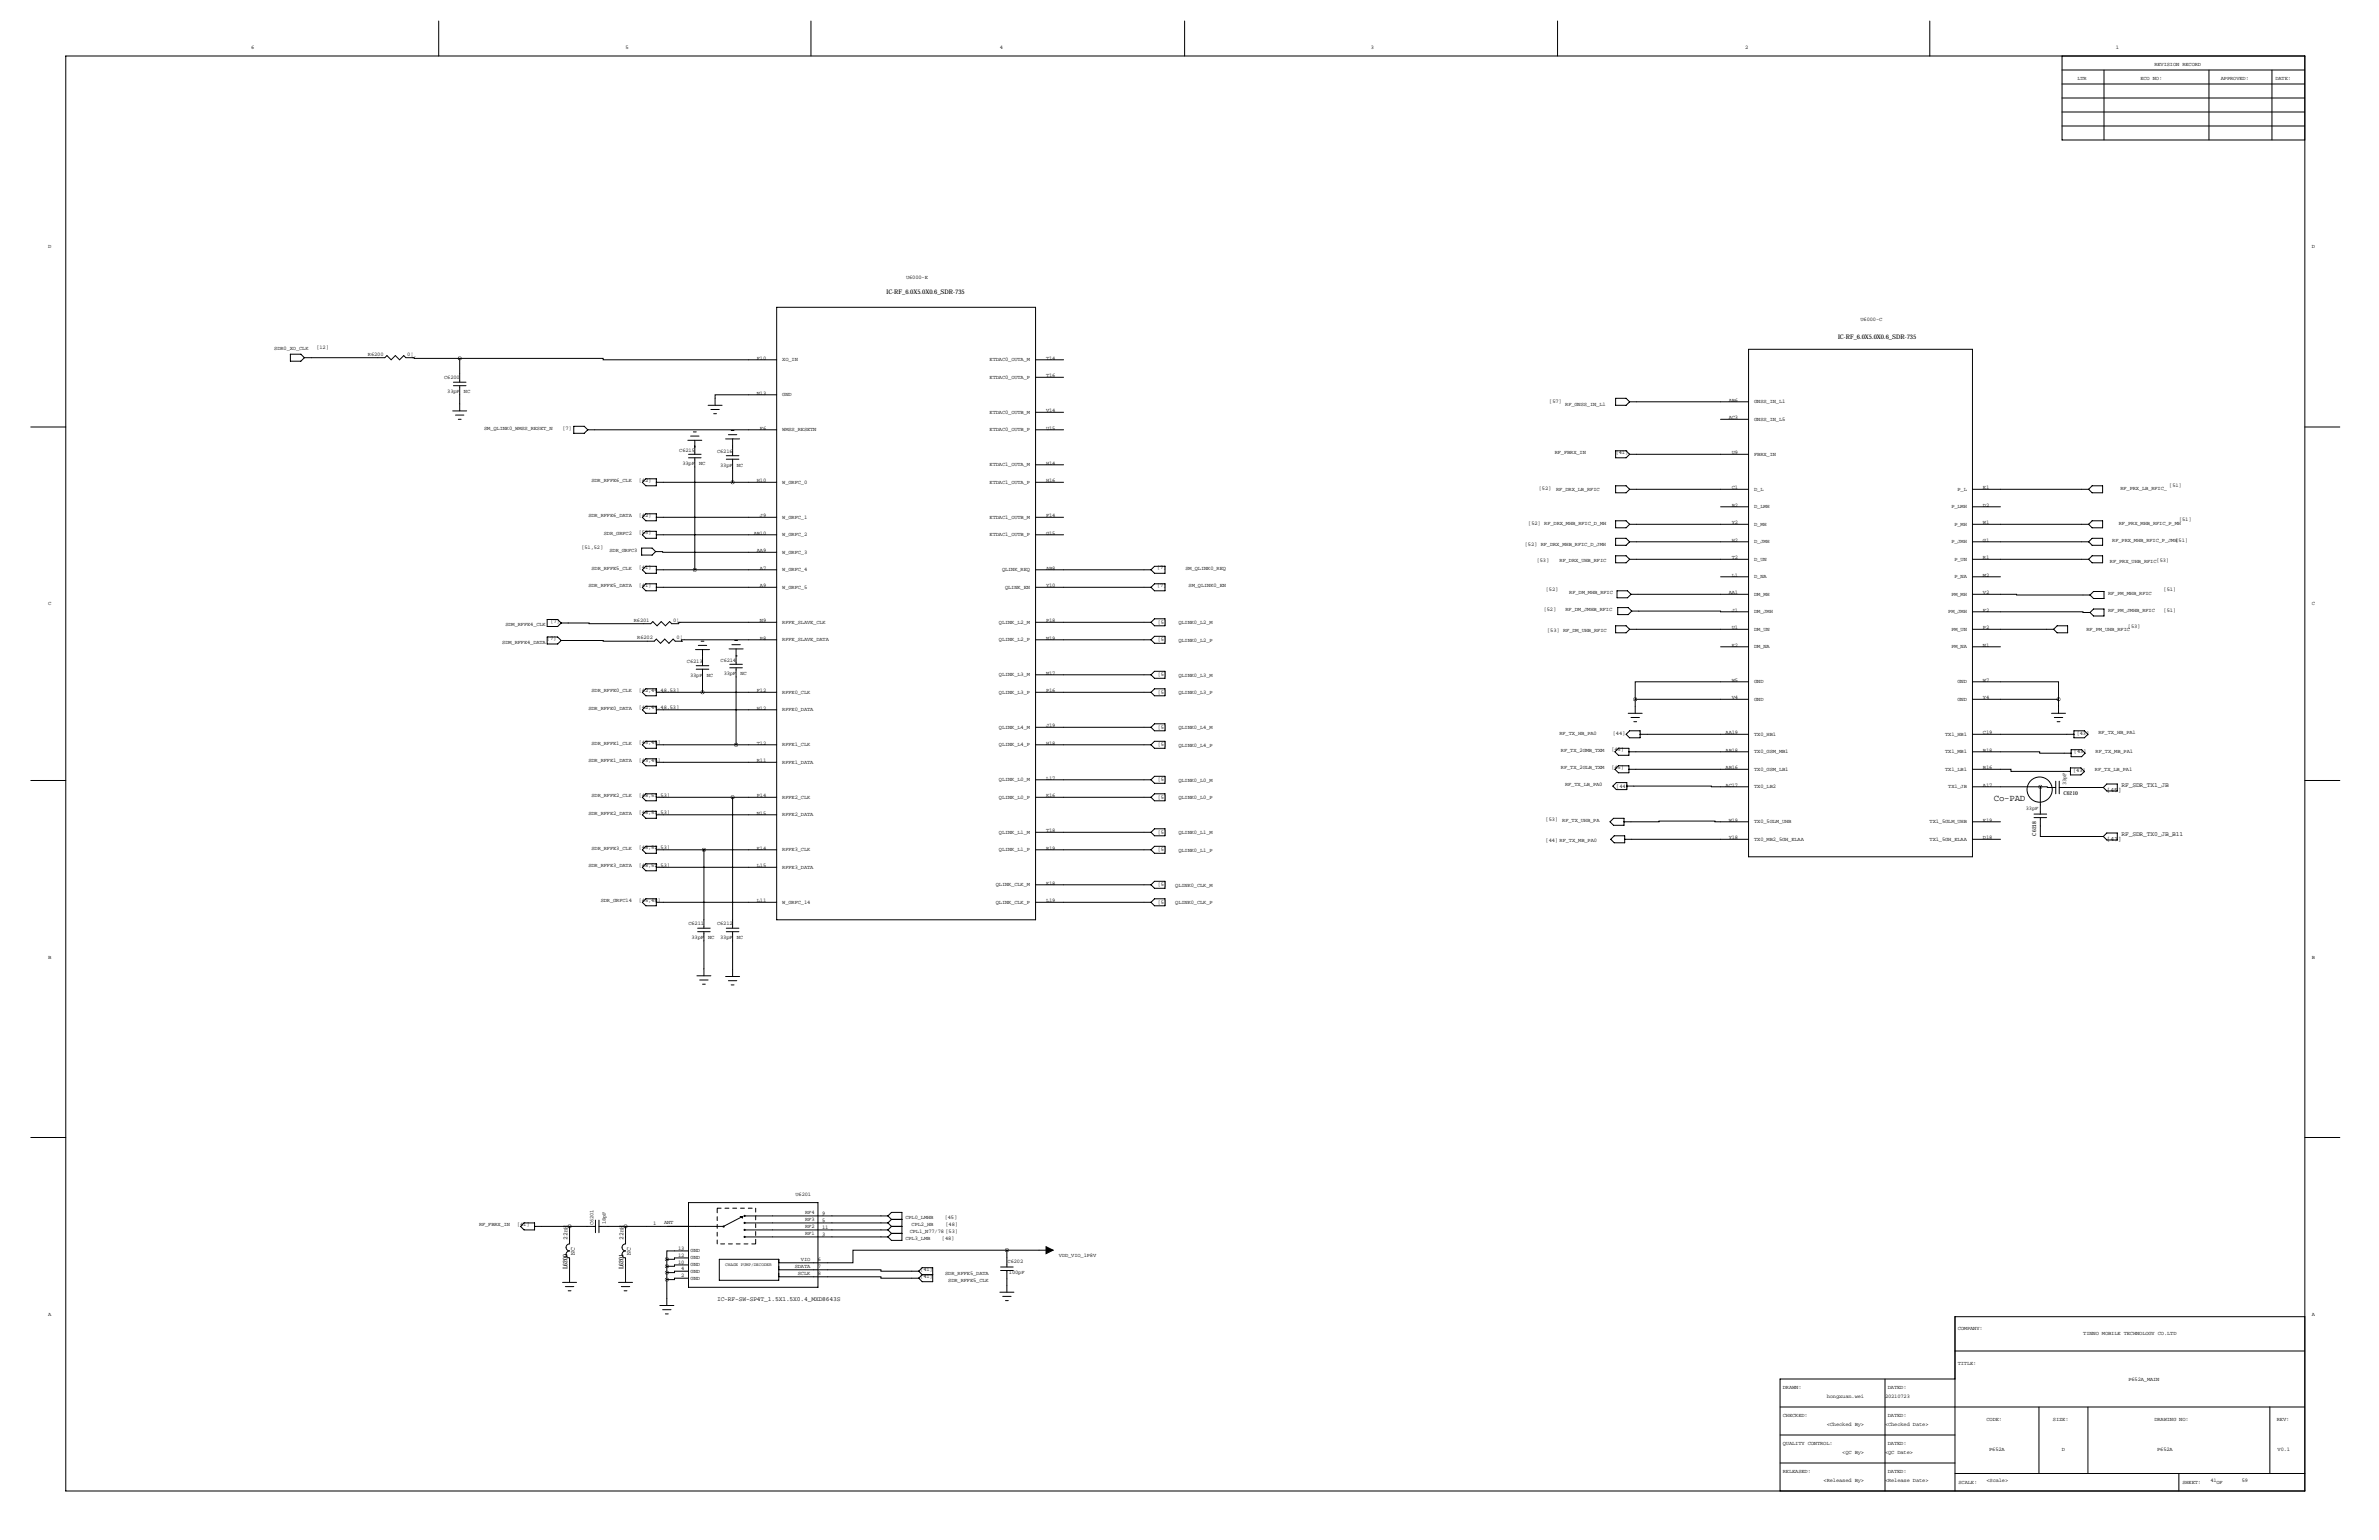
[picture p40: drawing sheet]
<svg xmlns="http://www.w3.org/2000/svg" width="864mm" height="559mm" viewBox="0 0 864 559" stroke-linecap="round" stroke-linejoin="round" font-family="sans-serif">
<defs><g id="words">
<text font-size="3.3" x="723.8" y="290.6">Co-PAD</text>
<g font-size="2.3">
<text x="321.8" y="106.7">IC-RF_6.0X5.0X0.6_SDR-735</text>
<text x="667.3" y="123.2">IC-RF_6.0X5.0X0.6_SDR-735</text>
<text x="764.9" y="287.5">[45]</text>
<text x="770.1" y="285.7">RF_SDR_TX1_JB</text>
<text x="764.9" y="305.3">[43]</text>
<text x="770.1" y="303.5">RF_SDR_TX0_JB_B11</text>
<text x="206" y="449.8" transform="rotate(-90 206 449.8)">22nH</text>
<text x="226.3" y="449.8" transform="rotate(-90 226.3 449.8)">22nH</text>
<text x="208.7" y="455.2" transform="rotate(-90 208.7 455.2)">NC</text>
<text x="229" y="455.2" transform="rotate(-90 229 455.2)">NC</text>
<text x="206" y="460.5" transform="rotate(-90 206 460.5)">L6200</text>
<text x="226.3" y="460.5" transform="rotate(-90 226.3 460.5)">L6201</text>
<text x="260.3" y="472.2">IC-RF-SW-SP4T_1.5X1.5X0.4_MXD8643S</text>
</g>
<g font-size="2">
<text x="91.2" y="17.8">6</text>
<text x="227.1" y="17.8">5</text>
<text x="363" y="17.8">4</text>
<text x="497.6" y="17.8">3</text>
<text x="633.5" y="17.8">2</text>
<text x="768.1" y="17.8">1</text>
<text x="754.1" y="29.2">LTR</text>
<text x="777" y="29.2">ECO NO:</text>
<text x="782.1" y="24.1">REVISION RECORD</text>
<text x="806.2" y="29.2">APPROVED:</text>
<text x="826" y="29.2">DATE:</text>
<text x="17.5" y="90.2">D</text>
<text x="839.2" y="90.2">D</text>
<text x="328.9" y="101.3">U6000-E</text>
<text x="675.4" y="116.6">U6000-C</text>
<text x="99.6" y="127">SDR0_XO_CLK</text>
<text x="114.9" y="126.6">[12]</text>
<text x="133.6" y="129.1">R6200</text>
<text x="147.8" y="129.1">0¦¸</text>
<text x="274.7" y="130.6">F10</text>
<text x="284" y="131.1">XO_IN</text>
<text x="359.2" y="131.1">ETDAC0_OUTA_M</text>
<text x="379.7" y="130.6">T14</text>
<text x="161.2" y="137.7">C6200</text>
<text x="359.2" y="137.5">ETDAC0_OUTA_P</text>
<text x="379.7" y="136.9">T16</text>
<text x="162.4" y="142.7">33pF</text>
<text x="168.4" y="142.7">NC</text>
<text x="274.7" y="143.3">N13</text>
<text x="284" y="143.8">GND</text>
<text x="379.7" y="149.6">V14</text>
<text x="562.4" y="146.1">[57]</text>
<text x="568.2" y="147.3">RF_GNSS_IN_L1</text>
<text x="627.6" y="145.8">AB6</text>
<text x="636.8" y="146.3">GNSS_IN_L1</text>
<text x="275.9" y="156">F6</text>
<text x="359.2" y="150.2">ETDAC0_OUTB_M</text>
<text x="379.7" y="156">U15</text>
<text x="627.6" y="152.1">AC3</text>
<text x="636.8" y="152.7">GNSS_IN_L5</text>
<text x="175.8" y="156.2">SM_QLINK0_WMSS_RESET_N</text>
<text x="204.1" y="156">[7]</text>
<text x="284" y="156.5">WMSS_RESETN</text>
<text x="359.2" y="156.5">ETDAC0_OUTB_P</text>
<text x="246.6" y="163.8">C6215</text>
<text x="260.3" y="164.3">C6216</text>
<text x="564.4" y="164.8">RF_FBRX_IN</text>
<text x="586.5" y="164.7">[41]</text>
<text x="628.7" y="164.8">U9</text>
<text x="636.8" y="165.4">FBRX_IN</text>
<text x="247.7" y="168.9">33pF</text>
<text x="253.8" y="168.9">NC</text>
<text x="261.4" y="169.4">33pF</text>
<text x="267.5" y="169.4">NC</text>
<text x="359.2" y="169.2">ETDAC1_OUTA_M</text>
<text x="379.7" y="168.7">H14</text>
<text x="214.7" y="175">SDR_RFFE6_CLK</text>
<text x="231.9" y="174.8">[42]</text>
<text x="274.7" y="175">H10</text>
<text x="284" y="175.6">W_GRFC_0</text>
<text x="359.2" y="175.6">ETDAC1_OUTA_P</text>
<text x="379.7" y="175">H16</text>
<text x="558.6" y="177.6">[52]</text>
<text x="564.9" y="178.1">RF_DRX_LB_RFIC</text>
<text x="628.7" y="177.5">C1</text>
<text x="636.8" y="178.1">D_L</text>
<text x="710.6" y="178.1">P_L</text>
<text x="719.8" y="177.5">E1</text>
<text x="769.7" y="177.8">RF_PRX_LB_RFIC_</text>
<text x="787.5" y="176.9">[51]</text>
<text x="628.7" y="183.9">B2</text>
<text x="636.8" y="184.4">D_LMH</text>
<text x="708.4" y="184.4">P_LMH</text>
<text x="719.8" y="183.9">D2</text>
<text x="213.6" y="187.7">SDR_RFFE6_DATA</text>
<text x="231.9" y="187.5">[42]</text>
<text x="275.9" y="187.7">J9</text>
<text x="284" y="188.3">W_GRFC_1</text>
<text x="359.2" y="188.3">ETDAC1_OUTB_M</text>
<text x="379.7" y="187.7">F14</text>
<text x="554.8" y="190.3">[52] RF_DRX_MHB_RFIC_D_MH</text>
<text x="628.7" y="190.2">Y2</text>
<text x="636.8" y="190.8">D_MH</text>
<text x="709.5" y="190.8">P_MH</text>
<text x="719.8" y="190.2">W1</text>
<text x="769.2" y="190.5">RF_PRX_MHB_RFIC_P_MH</text>
<text x="791" y="189.1">[51]</text>
<text x="219.2" y="194.1">SDR_GRFC2</text>
<text x="231.9" y="193.9">[53]</text>
<text x="273.6" y="194.1">AB10</text>
<text x="284" y="194.6">W_GRFC_2</text>
<text x="359.2" y="194.6">ETDAC1_OUTB_P</text>
<text x="379.7" y="194.1">G15</text>
<text x="553.5" y="198">[52] RF_DRX_MHB_RFIC_D_JMH</text>
<text x="628.7" y="196.6">H2</text>
<text x="636.8" y="197.1">D_JMH</text>
<text x="708.4" y="197.1">P_JMH</text>
<text x="719.8" y="196.6">G1</text>
<text x="766.8" y="196.8">RF_PRX_MHB_RFIC_P_JMH[51]</text>
<text x="211.1" y="199.2">[51,52]</text>
<text x="221.2" y="200.2">SDR_GRFC3</text>
<text x="274.7" y="200.4">AA9</text>
<text x="284" y="201">W_GRFC_3</text>
<text x="557.8" y="203.8">[53]</text>
<text x="566.2" y="204">RF_DRX_UHB_RFIC</text>
<text x="628.7" y="202.9">T2</text>
<text x="636.8" y="203.5">D_UN</text>
<text x="709.5" y="203.5">P_UN</text>
<text x="719.8" y="202.9">R1</text>
<text x="214.7" y="206.8">SDR_RFFE5_CLK</text>
<text x="231.9" y="206.6">[41]</text>
<text x="275.9" y="206.8">A7</text>
<text x="284" y="207.3">W_GRFC_4</text>
<text x="363.7" y="207.3">QLINK_REQ</text>
<text x="379.7" y="206.8">AB8</text>
<text x="420" y="206.6">[7]</text>
<text x="430.3" y="206.8">SM_QLINK0_REQ</text>
<text x="628.7" y="209.3">L1</text>
<text x="636.8" y="209.8">D_NA</text>
<text x="709.5" y="209.8">P_NA</text>
<text x="719.8" y="209.3">M2</text>
<text x="765.9" y="204.5">RF_PRX_UHB_RFIC[53]</text>
<text x="213.6" y="213.1">SDR_RFFE5_DATA</text>
<text x="231.9" y="212.9">[41]</text>
<text x="275.9" y="213.1">A9</text>
<text x="284" y="213.7">W_GRFC_5</text>
<text x="364.9" y="213.7">QLINK_EN</text>
<text x="379.7" y="213.1">Y10</text>
<text x="420" y="212.9">[7]</text>
<text x="431.5" y="213.1">SM_QLINK0_EN</text>
<text x="561.1" y="214.5">[52]</text>
<text x="569.7" y="215.6">RF_DM_MHB_RFIC</text>
<text x="627.6" y="215.6">AA1</text>
<text x="719.8" y="215.6">V2</text>
<text x="765.3" y="215.9">RF_PM_MHB_RFIC</text>
<text x="785.4" y="214.5">[51]</text>
<text x="17.5" y="219.7">C</text>
<text x="560.4" y="221.6">[52]</text>
<text x="568.3" y="221.7">RF_DM_JMHB_RFIC</text>
<text x="628.7" y="222">J1</text>
<text x="636.8" y="216.2">DM_MH</text>
<text x="708.4" y="216.2">PM_MH</text>
<text x="719.8" y="222">F2</text>
<text x="839.2" y="219.7">C</text>
<text x="183.5" y="227.3">SDM_RFFE4_CLK</text>
<text x="199.8" y="225.9">[7]</text>
<text x="230.1" y="225.6">R6201</text>
<text x="244.3" y="225.6">0¦¸</text>
<text x="275.9" y="225.8">N9</text>
<text x="284" y="226.4">RFFE_SLAVE_CLK</text>
<text x="362.6" y="226.4">QLINK_L2_M</text>
<text x="379.7" y="225.8">P18</text>
<text x="420.3" y="226.4">[5]</text>
<text x="427.8" y="226.6">QLINK0_L2_M</text>
<text x="636.8" y="222.5">DM_JMH</text>
<text x="707.2" y="222.5">PM_JMH</text>
<text x="765.3" y="222.2">RF_PM_JMHB_RFIC</text>
<text x="772.5" y="227.9">[53]</text>
<text x="785.4" y="222.1">[51]</text>
<text x="182.3" y="233.7">SDM_RFFE4_DATA</text>
<text x="198.5" y="232.2">[7]</text>
<text x="231.3" y="231.9">R6202</text>
<text x="245.6" y="231.9">0¦¸</text>
<text x="275.9" y="232.2">P8</text>
<text x="284" y="232.7">RFFE_SLAVE_DATA</text>
<text x="362.6" y="232.7">QLINK_L2_P</text>
<text x="379.7" y="232.2">N19</text>
<text x="420.3" y="232.8">[5]</text>
<text x="427.8" y="232.9">QLINK0_L2_P</text>
<text x="561.7" y="229.2">[53] RF_DM_UHB_RFIC</text>
<text x="628.7" y="228.3">U1</text>
<text x="636.8" y="228.9">DM_UN</text>
<text x="708.4" y="228.9">PM_UN</text>
<text x="719.8" y="228.3">P2</text>
<text x="757.4" y="228.9">RF_PM_UHB_RFIC</text>
<text x="628.7" y="234.7">K2</text>
<text x="636.8" y="235.2">DM_NA</text>
<text x="708.4" y="235.2">PM_NA</text>
<text x="719.8" y="234.7">N1</text>
<text x="249.4" y="240.5">C6213</text>
<text x="250.5" y="245.6">33pF</text>
<text x="256.6" y="245.6">NC</text>
<text x="261.6" y="240">C6214</text>
<text x="262.7" y="245.1">33pF</text>
<text x="268.8" y="245.1">NC</text>
<text x="362.6" y="245.4">QLINK_L3_M</text>
<text x="379.7" y="244.9">N17</text>
<text x="420.3" y="245.5">[5]</text>
<text x="427.8" y="245.6">QLINK0_L3_M</text>
<text x="214.7" y="251.2">SDR_RFFE0_CLK</text>
<text x="231.9" y="251">[42,44,48,53]</text>
<text x="274.7" y="251.2">F12</text>
<text x="284" y="251.8">RFFE0_CLK</text>
<text x="362.6" y="251.8">QLINK_L3_P</text>
<text x="379.7" y="251.2">P16</text>
<text x="420.3" y="251.8">[5]</text>
<text x="427.8" y="252">QLINK0_L3_P</text>
<text x="628.7" y="247.4">W5</text>
<text x="636.8" y="247.9">GND</text>
<text x="710.6" y="247.9">GND</text>
<text x="719.8" y="247.4">W7</text>
<text x="213.6" y="257.6">SDR_RFFE0_DATA</text>
<text x="231.9" y="257.4">[42,44,48,53]</text>
<text x="274.7" y="257.6">H12</text>
<text x="628.7" y="253.7">V4</text>
<text x="636.8" y="254.3">GND</text>
<text x="710.6" y="254.3">GND</text>
<text x="719.8" y="253.7">Y4</text>
<text x="284" y="258.1">RFFE0_DATA</text>
<text x="379.7" y="263.9">J19</text>
<text x="362.6" y="264.5">QLINK_L4_M</text>
<text x="420.3" y="264.5">[5]</text>
<text x="427.8" y="264.7">QLINK0_L4_M</text>
<text x="566.1" y="266.7">RF_TX_HB_PA0</text>
<text x="585.5" y="266.8">[44]</text>
<text x="626.4" y="266.4">AA19</text>
<text x="636.8" y="267">TX0_HB1</text>
<text x="706.1" y="267">TX1_HB1</text>
<text x="719.8" y="266.4">C19</text>
<text x="753.9" y="266.8">[43]</text>
<text x="761.7" y="266.4">RF_TX_HB_PA1</text>
<text x="214.7" y="270.3">SDR_RFFE1_CLK</text>
<text x="231.9" y="270.1">[43,45]</text>
<text x="274.7" y="270.3">T12</text>
<text x="284" y="270.8">RFFE1_CLK</text>
<text x="362.6" y="270.8">QLINK_L4_P</text>
<text x="379.7" y="270.3">H18</text>
<text x="420.3" y="270.9">[5]</text>
<text x="427.8" y="271">QLINK0_L4_P</text>
<text x="566.6" y="272.8">RF_TX_2GMB_TXM</text>
<text x="585" y="272.6">[45]</text>
<text x="626.4" y="272.8">AB18</text>
<text x="636.8" y="273.3">TX0_GSM_MB1</text>
<text x="706.1" y="273.3">TX1_MB1</text>
<text x="719.8" y="272.8">B18</text>
<text x="752.9" y="273.4">[43]</text>
<text x="760.7" y="273.3">RF_TX_MB_PA1</text>
<text x="213.6" y="276.6">SDR_RFFE1_DATA</text>
<text x="231.9" y="276.4">[43,45]</text>
<text x="274.7" y="276.6">R11</text>
<text x="284" y="277.2">RFFE1_DATA</text>
<text x="566.6" y="279.1">RF_TX_2GLB_TXM</text>
<text x="585" y="279">[45]</text>
<text x="626.4" y="279.1">AB16</text>
<text x="636.8" y="279.7">TX0_GSM_LB1</text>
<text x="706.1" y="279.7">TX1_LB1</text>
<text x="719.8" y="279.1">B16</text>
<text x="752.6" y="280">[43]</text>
<text x="760.5" y="279.9">RF_TX_LB_PA1</text>
<text x="362.6" y="283.5">QLINK_L0_M</text>
<text x="379.7" y="283">L17</text>
<text x="420.3" y="283.6">[5]</text>
<text x="427.8" y="283.7">QLINK0_L0_M</text>
<text x="568.1" y="285.2">RF_TX_LB_PA0</text>
<text x="586.7" y="285.8">[44]</text>
<text x="626.4" y="285.5">AC17</text>
<text x="636.8" y="286">TX0_LB2</text>
<text x="707.2" y="286">TX1_JB</text>
<text x="719.8" y="285.5">A17</text>
<text x="750.1" y="285" transform="rotate(-90 750.1 285)">33pF</text>
<text x="214.7" y="289.3">SDR_RFFE2_CLK</text>
<text x="231.9" y="289.1">[48,51,53]</text>
<text x="274.7" y="289.3">P14</text>
<text x="284" y="289.9">RFFE2_CLK</text>
<text x="362.6" y="289.9">QLINK_L0_P</text>
<text x="379.7" y="289.3">K16</text>
<text x="420.3" y="289.9">[5]</text>
<text x="427.8" y="290.1">QLINK0_L0_P</text>
<text x="735.4" y="294">33pF</text>
<text x="749" y="288.6">C6210</text>
<text x="213.6" y="295.7">SDR_RFFE2_DATA</text>
<text x="231.9" y="295.5">[48,51,53]</text>
<text x="274.7" y="295.7">N15</text>
<text x="284" y="296.2">RFFE2_DATA</text>
<text x="561.1" y="297.8">[53]</text>
<text x="567.1" y="298.2">RF_TX_UHB_PA</text>
<text x="627.6" y="298.2">W19</text>
<text x="636.8" y="298.7">TX0_5GLM_UHB</text>
<text x="700.5" y="298.7">TX1_5GLM_UHB</text>
<text x="719.8" y="298.2">E19</text>
<text x="362.6" y="302.6">QLINK_L1_M</text>
<text x="379.7" y="302">T18</text>
<text x="420.3" y="302.6">[5]</text>
<text x="427.8" y="302.8">QLINK0_L1_M</text>
<text x="561.1" y="305.4">[44] RF_TX_MB_PA0</text>
<text x="627.6" y="304.5">Y18</text>
<text x="636.8" y="305.1">TX0_MB2_5GH_ELAA</text>
<text x="700.5" y="305.1">TX1_5GH_ELAA</text>
<text x="719.8" y="304.5">D18</text>
<text x="739.2" y="303.2" transform="rotate(-90 739.2 303.2)">C6218</text>
<text x="214.7" y="308.4">SDR_RFFE3_CLK</text>
<text x="231.9" y="308.2">[48,52,53]</text>
<text x="274.7" y="308.4">K14</text>
<text x="284" y="308.9">RFFE3_CLK</text>
<text x="362.6" y="308.9">QLINK_L1_P</text>
<text x="379.7" y="308.4">R19</text>
<text x="420.3" y="309">[5]</text>
<text x="427.8" y="309.1">QLINK0_L1_P</text>
<text x="213.6" y="314.7">SDR_RFFE3_DATA</text>
<text x="231.9" y="314.5">[48,52,53]</text>
<text x="274.7" y="314.7">L15</text>
<text x="284" y="315.3">RFFE3_DATA</text>
<text x="361.5" y="321.6">QLINK_CLK_M</text>
<text x="379.7" y="321.1">K18</text>
<text x="420.3" y="321.7">[5]</text>
<text x="426.6" y="321.8">QLINK0_CLK_M</text>
<text x="218.1" y="327.4">SDR_GRFC14</text>
<text x="231.9" y="327.2">[45,48]</text>
<text x="274.7" y="327.4">L11</text>
<text x="284" y="328">W_GRFC_14</text>
<text x="361.5" y="328">QLINK_CLK_P</text>
<text x="379.7" y="327.4">L19</text>
<text x="420.3" y="328">[5]</text>
<text x="426.6" y="328.2">QLINK0_CLK_P</text>
<text x="249.9" y="335.8">C6211</text>
<text x="260.3" y="335.8">C6212</text>
<text x="251" y="340.9">33pF</text>
<text x="257.1" y="340.9">NC</text>
<text x="261.4" y="340.9">33pF</text>
<text x="267.5" y="340.9">NC</text>
<text x="17.5" y="348">B</text>
<text x="839.2" y="348">B</text>
<text x="288.8" y="434.1">U6201</text>
<text x="292.3" y="440.5">RF4</text>
<text x="292.3" y="443">RF3</text>
<text x="298.4" y="440.7">9</text>
<text x="298.4" y="443.2">5</text>
<text x="328.7" y="442.5">CPL0_LMHB</text>
<text x="343" y="442.3">[45]</text>
<text x="173.9" y="445">RF_FBRX_IN</text>
<text x="187.7" y="444.8">[41]</text>
<text x="215.4" y="444.5" transform="rotate(-90 215.4 444.5)">C6201</text>
<text x="220" y="444.2" transform="rotate(-90 220 444.2)">18pF</text>
<text x="237.1" y="444.5">1</text>
<text x="241" y="444.3">ANT</text>
<text x="292.3" y="448.1">RF1</text>
<text x="292.3" y="445.6">RF2</text>
<text x="298.4" y="448.3">3</text>
<text x="298.4" y="445.8">11</text>
<text x="330.2" y="447.5">CPL1_N77/78 [53]</text>
<text x="330.9" y="445">CPL2_HB</text>
<text x="341.9" y="449.9">[48]</text>
<text x="343.2" y="444.8">[48]</text>
<text x="246.2" y="455.9">12</text>
<text x="246.2" y="453.4">13</text>
<text x="250.7" y="454.5">GND</text>
<text x="328.7" y="450.1">CPL3_LMB</text>
<text x="246.2" y="458.5">10</text>
<text x="247.3" y="460.8">4</text>
<text x="250.7" y="461.8">GND</text>
<text x="250.7" y="459.5">GND</text>
<text x="250.7" y="457">GND</text>
<text x="288.5" y="460">SDATA</text>
<text x="290.7" y="457.5">VIO</text>
<text x="296.9" y="460.2">7</text>
<text x="296.9" y="457.7">6</text>
<text x="334.1" y="461.4">[41]</text>
<text x="365.8" y="458.3">C6202</text>
<text x="384.4" y="456">VDD_VIO_1P8V</text>
<text x="247.3" y="463.3">2</text>
<text x="250.7" y="464.4">GND</text>
<text x="289.6" y="462.6">SCLK</text>
<text x="296.9" y="462.8">8</text>
<text x="334.1" y="463.9">[41]</text>
<text x="343.1" y="462.8">SDR_RFFE5_DATA</text>
<text x="344.2" y="465.3">SDR_RFFE5_CLK</text>
<text x="366.3" y="462.4">100pF</text>
<text x="17.5" y="477.5">A</text>
<text x="839.2" y="477.5">A</text>
<text x="710.7" y="482.6">COMPANY:</text>
<text x="756.3" y="484.4">TINNO MOBILE TECHNOLOGY CO.LTD</text>
<text x="710.7" y="495.3">TITLE:</text>
<text x="772.6" y="500.9">P652A_MAIN</text>
<text x="647.2" y="504.2">DRAWN:</text>
<text x="663.1" y="507.3">hongxuan.wei</text>
<text x="684.3" y="507.3">20210723</text>
<text x="685.3" y="504.2">DATED:</text>
<text x="647.2" y="514.3">CHECKED:</text>
<text x="685.3" y="514.3">DATED:</text>
<text x="721.1" y="515.6">CODE:</text>
<text x="745.2" y="515.6">SIZE:</text>
<text x="782.1" y="515.6">DRAWING NO:</text>
<text x="826.5" y="515.6">REV:</text>
<text x="663.1" y="517.4">&lt;Checked By&gt;</text>
<text x="684.3" y="517.4">&lt;Checked Date&gt;</text>
<text x="647.2" y="524.5">QUALITY CONTROL:</text>
<text x="668.8" y="527.6">&lt;QC By&gt;</text>
<text x="684.3" y="527.6">&lt;QC Date&gt;</text>
<text x="685.3" y="524.5">DATED:</text>
<text x="722.1" y="526.3">P652A</text>
<text x="748.5" y="526.3">D</text>
<text x="783.1" y="526.3">P652A</text>
<text x="826.8" y="526.3">V0.1</text>
<text x="647.2" y="534.7">RELEASED:</text>
<text x="662" y="537.8">&lt;Released By&gt;</text>
<text x="684.3" y="537.8">&lt;Release Date&gt;</text>
<text x="685.3" y="534.7">DATED:</text>
<text x="710.9" y="538.5">SCALE:</text>
<text x="721.1" y="537.8">&lt;Scale&gt;</text>
<text x="792.2" y="538.5">SHEET:</text>
<text x="802.4" y="537.8">41</text>
<text x="804.6" y="538.5">OF</text>
<text x="813.8" y="537.8">59</text>
</g>
<text font-size="1.6" x="263.3" y="459.5">CHAGE PUMP/DECODER</text>
</g></defs>
<g fill="none" stroke="#000" stroke-width=".36">
<path d="M159.3 7.6v12.7M294.4 7.6v12.7M430 7.6v12.7M565.4 7.6v12.7M700.5 7.6v12.7M23.9 20.3h812.8v520.7h-812.8zM748.5 20.3v30.5h88.2M748.5 35.6h88.2M748.5 30.5h88.2M748.5 25.4h88.2M763.8 25.4v25.4M801.9 25.4v25.4"/>
<path d="M824.7 25.4v25.4M748.5 45.7h88.2M748.5 40.6h88.2M281.9 111.5h94v222.3h-94zM105.4 128.5h3.8l1.3 1.3-1.3 1.3h-3.8zM110.5 129.8h29.2l.8-.8 1.5 1.6 1.5-1.6 1.5 1.6 1.6-1.6 .7 .8h3.1v.2h16.5M164.6 140h4.6M164.6 138.7h4.6M166.9 130h52v.6h63M166.9 130v8.7M166.9 140v9.1M375.9 130.6h10.2"/>
<path d="M375.9 136.9h10.2M634.7 126.7h81.3v184.2h-81.3zM11.2 154.9h12.7M164.3 149.1h5.1M165.4 150.6h3M166.4 152.1h1M208.3 154.7h3.8l1.3 1.3-1.3 1.2h-3.8zM213.4 156h68.5M249.7 159.8h5.1M250.7 158.2h3M251.7 156.7h1M252.2 159.8v5"/>
<path d="M257 147.1h5.1M258.1 148.6h3M259.1 150.1h1M263.4 159.3h5.1M264.4 157.7h3.1M265.4 156.2h1M265.9 159.3v6.1M281.9 143.3h-22.3v3.8M375.9 156h10.2M375.9 149.6h10.2M586.5 144.5h3.8l1.3 1.3-1.3 1.3h-3.8zM591.6 145.8h43.1"/>
<path d="M624.6 152.1h10.1M836.7 154.9h12.7M233.2 175l1.2-1.3h3.9v2.6h-3.9zM238.3 175h43.6M249.9 164.8h4.6M249.9 166.1h4.6M252.2 166.1v40.7M263.7 166.6h4.5M263.7 165.4h4.5M265.9 166.6v8.4M375.9 175h10.2M375.9 168.7h10.2"/>
<path d="M586.5 163.6h3.8l1.3 1.2-1.3 1.3h-3.8zM586.5 176.3h3.8l1.3 1.2-1.3 1.3h-3.8zM591.6 164.8h43.1M591.6 177.5h43.1M716 177.5h42.2M758.2 177.5l1.3-1.2h3.8v2.5h-3.8zM232.9 198.9h3.8l1.3 1.3-1.3 1.2h-3.8zM233.2 187.7l1.2-1.3h3.9v2.6h-3.9zM233.2 194.1l1.2-1.3h3.9v2.5h-3.9zM238.3 187.7h43.6M238.3 194.1h43.6M375.9 187.7h10.2"/>
<path d="M375.9 194.1h10.2M586.5 195.3h3.8l1.3 1.3-1.3 1.3h-3.8zM586.5 189h3.8l1.3 1.2-1.3 1.3h-3.8zM591.6 190.2h43.1M591.6 196.6h43.1M624.6 183.9h10.1M716 183.9h10.2M716 190.2h42.2M716 196.6h42.2M758.2 196.6l1.3-1.3h3.8v2.6h-3.8zM758.2 190.2l1.3-1.2h3.8v2.5h-3.8zM233.2 206.8l1.2-1.3h3.9v2.5h-3.9z"/>
<path d="M233.2 213.1l1.2-1.3h3.9v2.6h-3.9zM238 200.2h2.5v.2h41.4M238.3 206.8h43.6M238.3 213.1h43.6M375.9 206.8h41.9M375.9 213.1h41.9M417.8 206.8l1.3-1.3h3.8v2.5h-3.8zM417.8 213.1l1.3-1.3h3.8v2.6h-3.8zM586.5 201.7h3.8l1.3 1.2-1.3 1.3h-3.8zM587 214.4h3.8l1.3 1.2-1.3 1.3h-3.8zM591.6 202.9h43.1M592.1 215.6h42.6"/>
<path d="M624.6 209.3h10.1M716 215.6l42.7 .3M716 202.9h42.2M716 209.3h10.2M758.2 202.9l1.3-1.2h3.8v2.5h-3.8zM758.7 215.9l1.3-1.3h3.8v2.6h-3.8zM198.6 224.8h3.8l1.3 1.3-1.3 1.2h-3.8zM198.6 231.1h3.8l1.3 1.3-1.3 1.3h-3.8zM252.5 235.7h5.1M253.5 234.2h3M254.5 232.7h1M255 235.7v5.9"/>
<path d="M264.7 235.5h5M265.7 233.9h3M266.7 232.4h1M267.2 238h.1M267.2 235.5v5.5M281.9 225.8h-35.5v.5h-2.6l-.7-.7-1.5 1.5-1.6-1.5-1.5 1.5-1.5-1.5-.8 .7-32.5-.2M281.9 232.2h-34.5v.5h.3h-2.6l-.8-.8-1.5 1.5-1.5-1.5-1.5 1.5-1.5-1.5-.8 .8-33.8-.3M375.9 225.8h41.9M375.9 232.2h41.9M417.8 225.8l1.3-1.3h3.8v2.6h-3.8zM417.8 232.2l1.3-1.3h3.8v2.5h-3.8zM586.5 227.1h3.8l1.3 1.2-1.3 1.3h-3.8z"/>
<path d="M587.2 220.5h3.9l1.2 1.2-1.2 1.3h-3.9zM591.6 228.3h43.1M592.3 221.7h32.3v.3h10.1M624.6 234.7h10.1M716 222h40.2v.2h2.5M716 228.3h29.5M716 234.7h10.2M745.5 228.3l1.3-1.2h3.8v2.5h-3.8zM758.7 222.2l1.3-1.2h3.8v2.5h-3.8zM233.2 257.6l1.2-1.3h3.9v2.5h-3.9zM233.2 251.2l1.2-1.3h3.9v2.6h-3.9zM238.3 251.2h43.6"/>
<path d="M238.3 257.6h43.6M252.7 242.8h4.6M252.7 241.6h4.6M255 242.8v8.4M264.9 242.3h4.6M264.9 241h4.6M267.2 242.3v28M375.9 251.2h41.9M375.9 244.9h41.9M417.8 251.2l1.3-1.3h3.8v2.6h-3.8zM417.8 244.9l1.3-1.3h3.8v2.5h-3.8zM591.1 258.8h5"/>
<path d="M593.6 253.7h41.1M593.6 253.7v5.1M634.7 247.4h-41.1v6.3M716 247.4h31.3v6.3M716 253.7h31.3M744.7 258.8h5.1M747.3 253.7v5.1M233.2 270.3l1.2-1.3h3.9v2.5h-3.9zM233.2 276.6l1.2-1.3h3.9v2.6h-3.9zM238.3 270.3h43.6M238.3 276.6h43.6M375.9 270.3h41.9"/>
<path d="M375.9 263.9h41.9M417.8 270.3l1.3-1.3h3.8v2.5h-3.8zM417.8 263.9l1.3-1.3h3.8v2.6h-3.8zM586.2 272.8l1.3-1.3h3.8v2.6h-3.8zM586.2 279.1l1.3-1.2h3.8v2.5h-3.8zM590.3 266.4l1.3-1.2h3.8v2.5h-3.8zM591.3 272.8h43.4M591.3 279.1h43.4M592.1 260.3h3M593.1 261.9h1M595.4 266.4h39.3M716 279.1h14v.8h21.6"/>
<path d="M716 272.8h24.4v.5h11.4M716 266.4h36.9M745.7 260.3h3.1M746.8 261.9h1M751.6 278.6h3.8l1.3 1.3-1.3 1.3h-3.8zM751.8 272h3.8l1.3 1.3-1.3 1.3h-3.8zM752.9 265.2h3.8l1.2 1.2-1.2 1.3h-3.8zM11.2 283.2h12.7M233.2 289.3l1.2-1.3h3.9v2.6h-3.9zM233.2 295.7l1.2-1.3h3.9v2.5h-3.9zM238.3 289.3h43.6M238.3 295.7h43.6"/>
<path d="M265.9 289.3v47.5M375.9 289.3h41.9M375.9 283h41.9M417.8 289.3l1.3-1.3h3.8v2.6h-3.8zM417.8 283l1.3-1.3h3.8v2.5h-3.8zM584.5 298.2l1.2-1.3h3.8v2.6h-3.8zM585.5 285.2l1.2-1.2h3.8v2.5h-3.8zM589.5 298.2h12.7v-.3l32.5 .3M590.5 285.2l44.2 .3M716 285.5h24.7M716 298.2h10.2M738.4 295.4h4.5"/>
<path d="M738.4 296.7h4.5M740.7 285.5l5.6 .3M740.7 285.5v9.9M740.7 296.7v6.8h22.8M746.3 283.5v4.5M747.5 283.5v4.5M747.5 285.8h16M763.5 285.8l1.3-1.3h3.8v2.5h-3.8zM836.7 283.2h12.7M233.2 308.4l1.2-1.3h3.9v2.5h-3.9zM233.2 314.7l1.2-1.3h3.9v2.6h-3.9zM238.3 308.4h43.6"/>
<path d="M238.3 314.7h43.6M255.5 308.4v28.4M375.9 308.4h41.9M375.9 302h41.9M417.8 308.4l1.3-1.3h3.8v2.5h-3.8zM417.8 302l1.3-1.3h3.8v2.6h-3.8zM584.7 304.5l1.3-1.2h3.8v2.5h-3.8zM589.8 304.5h44.9M716 304.5h10.2M763.5 303.5l1.3-1.2h3.8v2.5h-3.8zM233.2 327.4l1.2-1.3h3.9v2.6h-3.9zM238.3 327.4h43.6"/>
<path d="M253.2 338.1h4.6M253.2 336.8h4.6M255.5 338.1v16M263.7 338.1h4.5M263.7 336.8h4.5M265.9 338.1v16.2M375.9 327.4h41.9M375.9 321.1h41.9M417.8 327.4l1.3-1.3h3.8v2.6h-3.8zM417.8 321.1l1.3-1.3h3.8v2.5h-3.8zM253 354.1h5.1M254 355.6h3"/>
<path d="M255 357.1h1M263.4 354.3h5.1M264.4 355.9h3.1M265.4 357.4h1M11.2 412.8h12.7M836.7 412.8h12.7M249.9 436.4h47v30.7h-47zM189 445l1.2-1.3h3.9v2.6h-3.9zM194.1 445h22.1M206.8 445v6.4a1.27 1.27 0 0 0-1.3 1.2 1.27 1.27 0 0 0 1.3 1.3 1.27 1.27 0 0 0-1.3 1.3 1.27 1.27 0 0 0 1.3 1.2v8.9M216.2 442.7v4.6M217.4 445h45"/>
<path d="M217.4 442.7v4.6M227.1 445v6.4a1.27 1.27 0 0 0-1.3 1.2 1.27 1.27 0 0 0 1.3 1.3 1.27 1.27 0 0 0-1.3 1.3 1.27 1.27 0 0 0 1.3 1.2v8.9M242.1 456.9v16.8M249.9 453.9h-7.8v3M249.9 456.4h-5v.5h-2.8M249.9 459h-5v.5h-2.8M261.1 456.9h21.6v7.7h-21.6zM269 441.7l-6.4 3.3M270.3 443.7h52M270.3 446.3h52M270.3 448.8h52M270.3 441.2h52"/>
<path d="M322.3 441.2l1.3-1.3h3.8v10.2h-3.8l-1.3-1.3M322.3 446.3l1.3 1.2M322.3 443.7l1.3 1.3M322.3 441.2l1.3 1.3M323.6 445h3.8M323.6 447.5h3.8M323.6 447.5l-1.3 1.3M323.6 445l-1.3 1.3M323.6 442.5h3.8M323.6 442.5l-1.3 1.2M363.2 459.7h4.6M365.5 453.6h-55.9v4.6h-26.9"/>
<path d="M365.5 453.6v6.1M382.3 453.6h-16.8M204.2 465.3h5.1M205.2 466.9h3.1M206.2 468.4h1.1M224.5 465.3h5.1M225.6 466.9h3M226.6 468.4h1M239.5 473.7h5.1M240.5 475.2h3.1M241.6 476.8h1M249.9 461.3h-5v.5h-2.8"/>
<path d="M249.9 463.8h-5v.5h-2.8M282.7 460.8h37.1v.5h13.7M282.7 463.3h37.1v.5h13.7M333.5 461.3l1.3-1.3h3.8v5.1h-3.8l-1.3-1.3M333.5 461.3l1.3 1.2M334.8 462.5h3.8M334.8 462.5l-1.3 1.3M363 468.9h5M363.2 461h4.6M364 470.4h3M365 471.9h1M365.5 461v7.9"/>
<path d="M836.7 477.8h-127v63.2M709.7 490.2h127M646.2 510.5h190.5M684.3 500.4v40.6M709.7 500.4h-63.5v40.6M740.2 510.5v24.2M757.9 510.5v24.2M824 510.5v24.2M646.2 530.9h63.5M646.2 520.7h63.5M709.7 534.7h127M791 534.7v6.3"/>
<circle cx="740.4" cy="286.5" r="4.6"/>
<circle cx="262.7" cy="445.1" r=".2"/>
<circle cx="270.3" cy="448.8" r=".2"/>
<circle cx="270.3" cy="443.7" r=".2"/>
<circle cx="270.3" cy="441.2" r=".2"/>
<circle cx="270.3" cy="446.3" r=".2"/>
</g>
<path d="M268.7 441.5l.9-.1-.1 .6zM379.7 452.4l2.6 1.2-2.6 1.3z" fill="#000" stroke="#000" stroke-width=".36"/>
<path d="M260.3 438.4h14M274.3 438.4v13M260.3 451.4v-13M274.3 451.4h-14" fill="none" stroke="#000" stroke-width=".36" stroke-dasharray="1.4 1.4"/>
<path d="M166.8 130a.05 .05 0 0 0 .1 0 .05 .05 0 0 0-.1 0zM747.2 253.7a.05 .05 0 0 0 .1 0 .05 .05 0 0 0-.1 0zM255.5 308.4a.05 .05 0 0 0 .1 0 .05 .05 0 0 0-.1 0zM265.9 289.3a.05 .05 0 0 0 .1 0 .05 .05 0 0 0-.1 0zM255 251.2a.05 .05 0 0 0 .1 0 .05 .05 0 0 0-.1 0zM267.2 270.3a.05 .05 0 0 0 .1 0 .05 .05 0 0 0-.1 0zM252.2 206.8a.05 .05 0 0 0 .1 0 .05 .05 0 0 0-.1 0zM265.9 175a.05 .05 0 0 0 .1 0 .05 .05 0 0 0-.1 0zM227 445a.05 .05 0 0 0 .1 0 .05 .05 0 0 0-.1 0zM242 464.3a.05 .05 0 0 0 .1 0 .05 .05 0 0 0-.1 0zM242 456.9a.05 .05 0 0 0 .1 0 .05 .05 0 0 0-.1 0zM242 459.5a.05 .05 0 0 0 .1 0 .05 .05 0 0 0-.1 0zM242 461.8a.05 .05 0 0 0 .1 0 .05 .05 0 0 0-.1 0zM365.5 453.6a.05 .05 0 0 0 .1 0 .05 .05 0 0 0-.1 0zM206.7 445a.05 .05 0 0 0 .1 0 .05 .05 0 0 0-.1 0zM740.6 285.5a.05 .05 0 0 0 .1 0 .05 .05 0 0 0-.1 0z" fill="#000" stroke="#000" stroke-width="1.3"/>
<use href="#words"/>
</svg>
